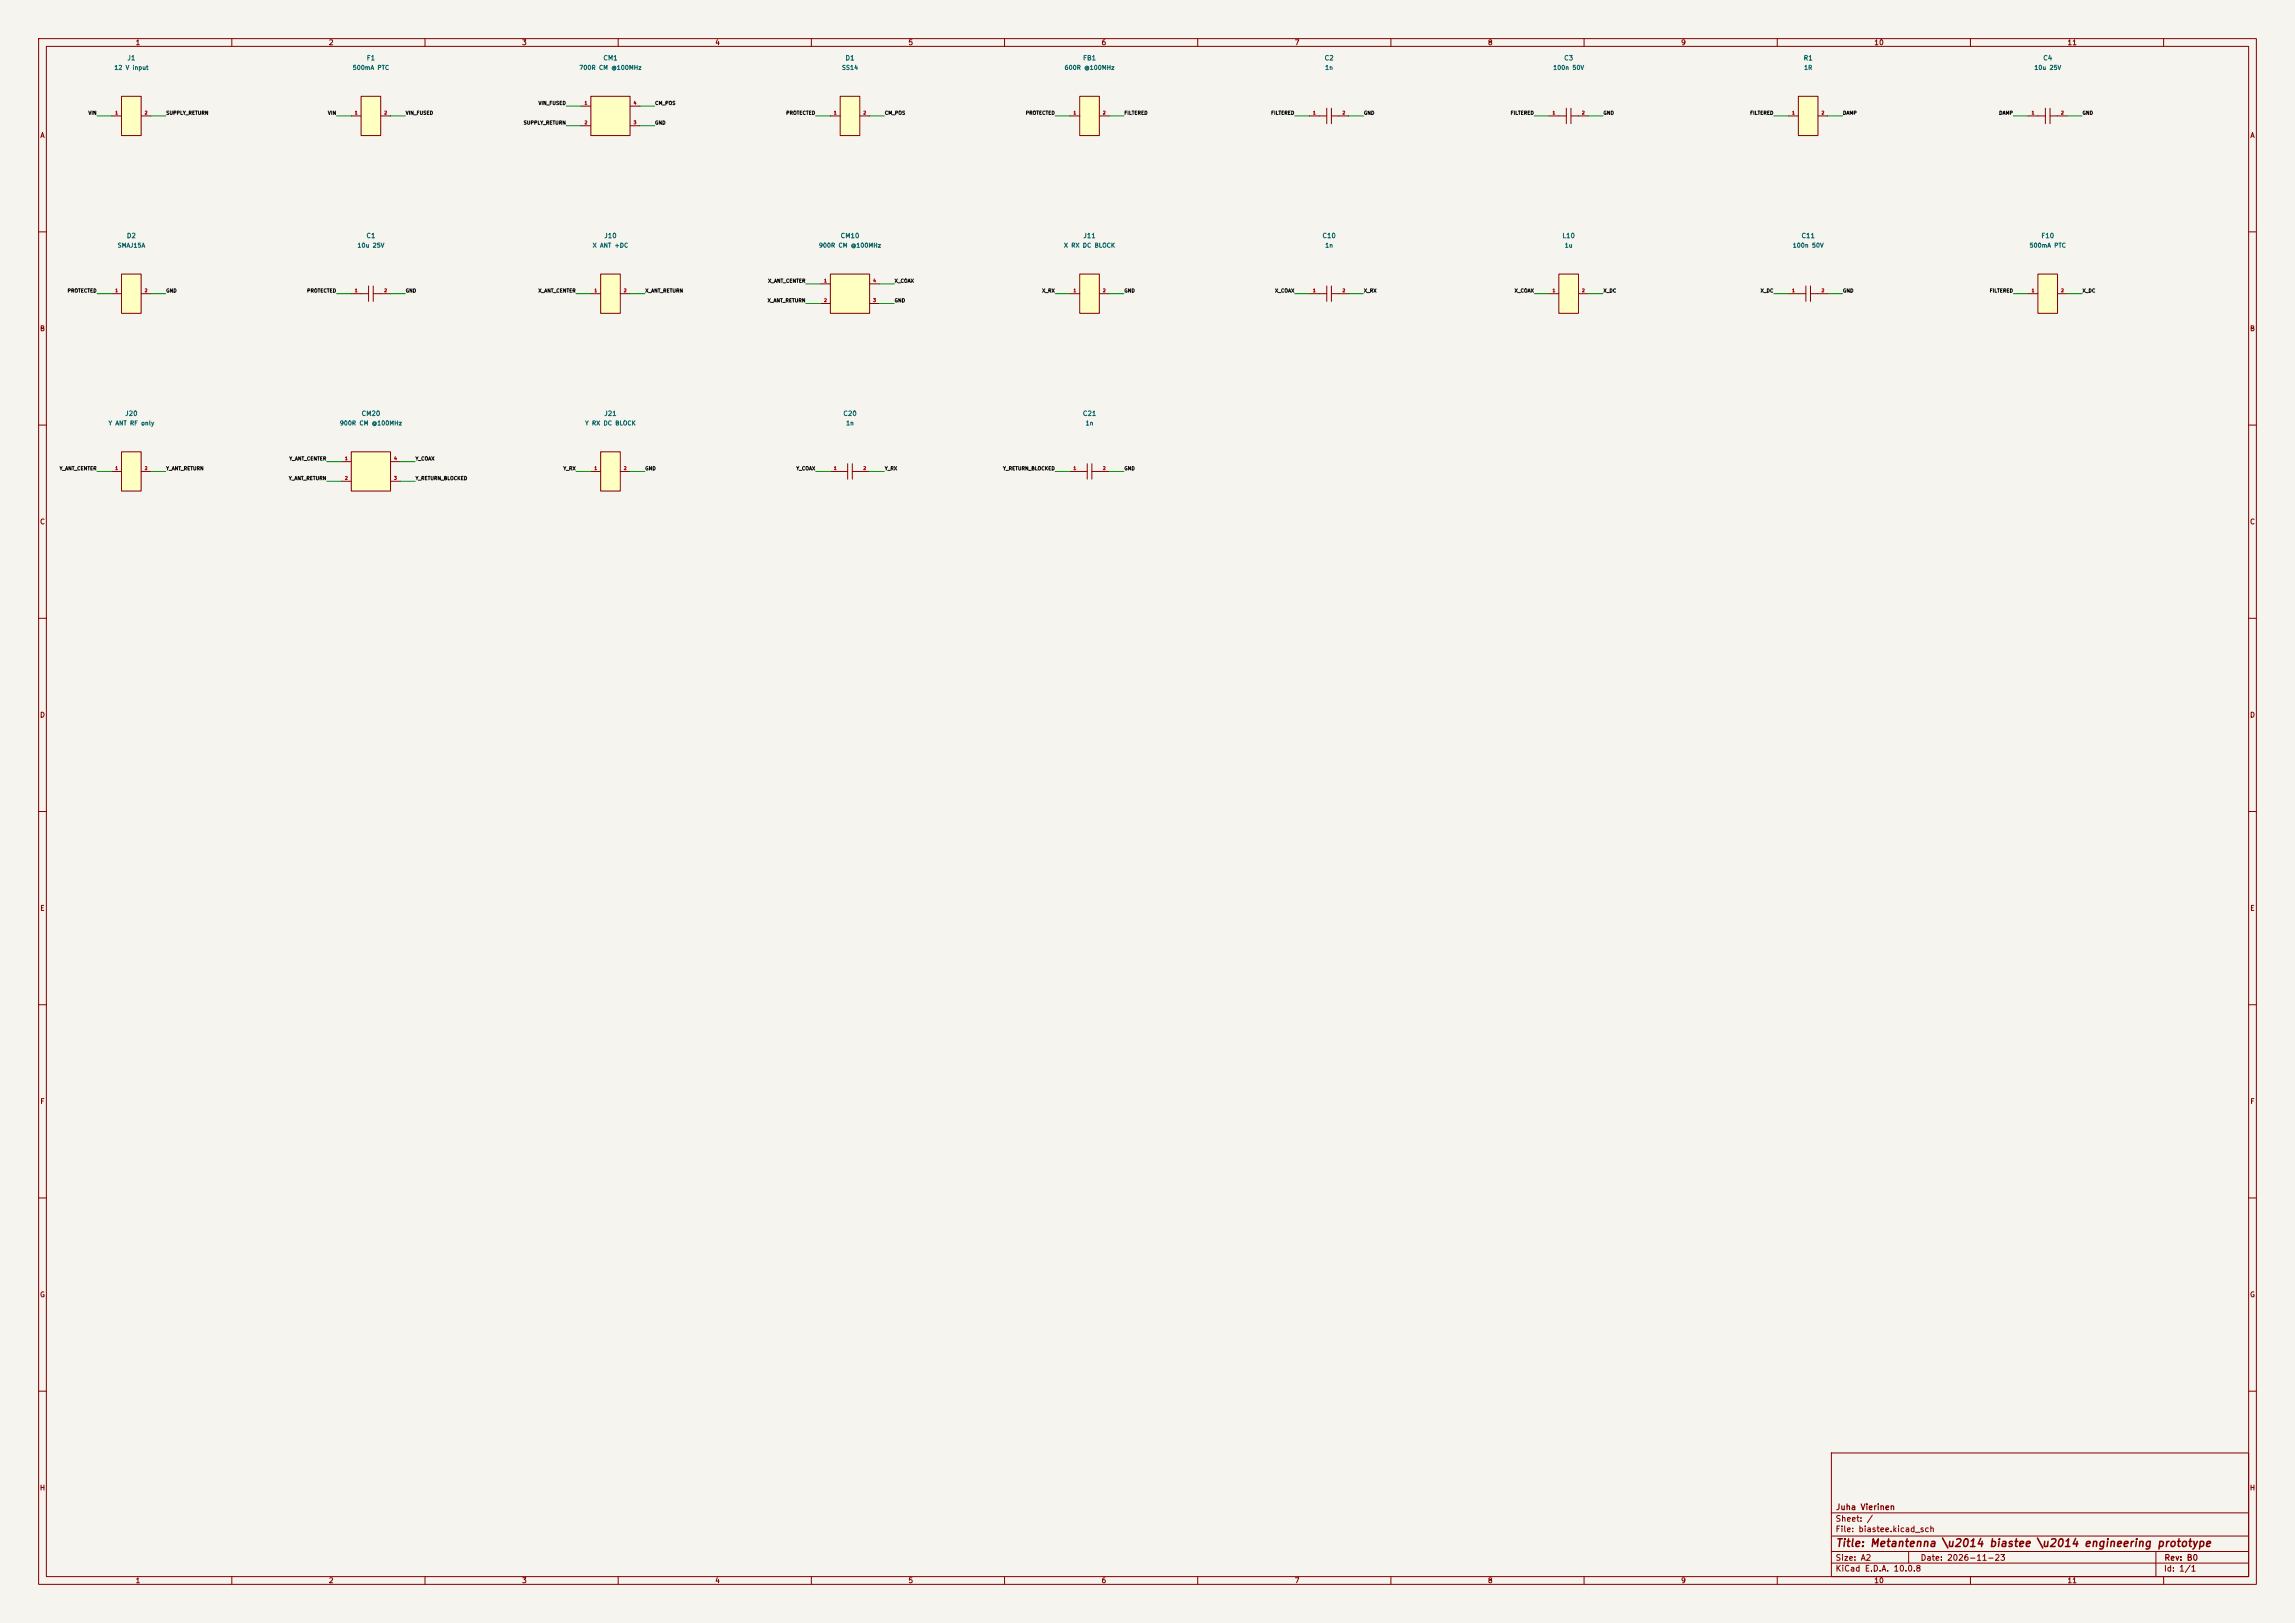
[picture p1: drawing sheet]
<svg xmlns="http://www.w3.org/2000/svg" width="594mm" height="420mm" viewBox="0 0 594 420" stroke-linecap="round" stroke-linejoin="round" font-family="sans-serif">
<defs><g id="words">
<text font-size="2" fill="#840000" x="475" y="400.8">Title: Metantenna \u2014 biastee \u2014 engineering prototype</text>
<g font-size="1.5" fill="#840000">
<text x="475" y="394.1">Sheet: /</text>
<text x="475.1" y="391.1">Juha Vierinen</text>
<text x="475" y="396.8">File: biastee.kicad_sch</text>
<text x="475" y="407">KiCad E.D.A. 10.0.8</text>
<text x="475" y="404.2">Size: A2</text>
<text x="497" y="404.2">Date: 2026-11-23</text>
<text x="560" y="407">Id: 1/1</text>
<text x="560.1" y="404.2">Rev: B0</text>
</g>
<g font-size="1.3" fill="#840000">
<text x="35" y="12">1</text>
<text x="85" y="12">2</text>
<text x="135" y="12">3</text>
<text x="185" y="12">4</text>
<text x="235" y="12">5</text>
<text x="285" y="12">6</text>
<text x="335" y="12">7</text>
<text x="385" y="12">8</text>
<text x="435" y="12">9</text>
<text x="485" y="12">10</text>
<text x="535" y="12">11</text>
<text x="10.3" y="36">A</text>
<text x="582.3" y="36">A</text>
<text x="10.2" y="86">B</text>
<text x="582.2" y="86">B</text>
<text x="10.2" y="136">C</text>
<text x="582.2" y="136">C</text>
<text x="10.2" y="186">D</text>
<text x="582.2" y="186">D</text>
<text x="10.3" y="236">E</text>
<text x="582.3" y="236">E</text>
<text x="10.3" y="286">F</text>
<text x="582.3" y="286">F</text>
<text x="10.2" y="336">G</text>
<text x="582.2" y="336">G</text>
<text x="10.2" y="386">H</text>
<text x="582.2" y="386">H</text>
<text x="35" y="410">1</text>
<text x="85" y="410">2</text>
<text x="135" y="410">3</text>
<text x="185" y="410">4</text>
<text x="235" y="410">5</text>
<text x="285" y="410">6</text>
<text x="335" y="410">7</text>
<text x="385" y="410">8</text>
<text x="435" y="410">9</text>
<text x="485" y="410">10</text>
<text x="535" y="410">11</text>
</g>
<g font-size="1.2" fill="#006464">
<text x="32.9" y="15.9">J1</text>
<text x="94.8" y="15.9">F1</text>
<text x="156" y="15.9">CM1</text>
<text x="218.7" y="15.9">D1</text>
<text x="280.2" y="15.9">FB1</text>
<text x="342.7" y="15.9">C2</text>
<text x="404.7" y="15.9">C3</text>
<text x="466.7" y="15.9">R1</text>
<text x="528.7" y="15.9">C4</text>
<text x="32.7" y="61.9">D2</text>
<text x="94.7" y="61.9">C1</text>
<text x="156.3" y="61.9">J10</text>
<text x="217.5" y="61.9">CM10</text>
<text x="280.3" y="61.9">J11</text>
<text x="342.1" y="61.9">C10</text>
<text x="404.3" y="61.9">L10</text>
<text x="466.1" y="61.9">C11</text>
<text x="528.2" y="61.9">F10</text>
<text x="32.3" y="107.9">J20</text>
<text x="93.5" y="107.9">CM20</text>
<text x="156.3" y="107.9">J21</text>
<text x="218.1" y="107.9">C20</text>
<text x="280.1" y="107.9">C21</text>
</g>
<g font-size="1.1" fill="#006464">
<text x="29.5" y="18.3">12 V input</text>
<text x="91.2" y="18.3">500mA PTC</text>
<text x="149.8" y="18.3">700R CM @100MHz</text>
<text x="217.8" y="18.3">SS14</text>
<text x="275.4" y="18.3">600R @100MHz</text>
<text x="342.9" y="18.3">1n</text>
<text x="401.9" y="18.3">100n 50V</text>
<text x="466.8" y="18.3">1R</text>
<text x="526.4" y="18.3">10u 25V</text>
<text x="30.3" y="64.3">SMAJ15A</text>
<text x="92.4" y="64.3">10u 25V</text>
<text x="153.3" y="64.3">X ANT +DC</text>
<text x="211.8" y="64.3">900R CM @100MHz</text>
<text x="275.3" y="64.3">X RX DC BLOCK</text>
<text x="342.9" y="64.3">1n</text>
<text x="404.9" y="64.3">1u</text>
<text x="463.9" y="64.3">100n 50V</text>
<text x="525.2" y="64.3">500mA PTC</text>
<text x="28" y="110.3">Y ANT RF only</text>
<text x="87.8" y="110.3">900R CM @100MHz</text>
<text x="151.3" y="110.3">Y RX DC BLOCK</text>
<text x="218.9" y="110.3">1n</text>
<text x="280.9" y="110.3">1n</text>
</g>
<g font-size=".9" fill="#0f0f0f">
<text x="22.8" y="29.9">VIN</text>
<text x="42.9" y="29.9">SUPPLY_RETURN</text>
<text x="84.8" y="29.9">VIN</text>
<text x="104.9" y="29.9">VIN_FUSED</text>
<text x="139.3" y="27.4">VIN_FUSED</text>
<text x="169.4" y="27.4">CM_POS</text>
<text x="203.4" y="29.9">PROTECTED</text>
<text x="228.9" y="29.9">CM_POS</text>
<text x="265.4" y="29.9">PROTECTED</text>
<text x="290.9" y="29.9">FILTERED</text>
<text x="328.9" y="29.9">FILTERED</text>
<text x="352.9" y="29.9">GND</text>
<text x="390.9" y="29.9">FILTERED</text>
<text x="414.9" y="29.9">GND</text>
<text x="452.9" y="29.9">FILTERED</text>
<text x="476.9" y="29.9">DAMP</text>
<text x="517.3" y="29.9">DAMP</text>
<text x="538.9" y="29.9">GND</text>
<text x="135.4" y="32.4">SUPPLY_RETURN</text>
<text x="169.4" y="32.4">GND</text>
<text x="17.4" y="75.9">PROTECTED</text>
<text x="42.9" y="75.9">GND</text>
<text x="79.4" y="75.9">PROTECTED</text>
<text x="104.9" y="75.9">GND</text>
<text x="139.2" y="75.9">X_ANT_CENTER</text>
<text x="166.9" y="75.9">X_ANT_RETURN</text>
<text x="198.7" y="73.4">X_ANT_CENTER</text>
<text x="231.4" y="73.4">X_COAX</text>
<text x="269.6" y="75.9">X_RX</text>
<text x="290.9" y="75.9">GND</text>
<text x="329.9" y="75.9">X_COAX</text>
<text x="352.9" y="75.9">X_RX</text>
<text x="391.9" y="75.9">X_COAX</text>
<text x="414.9" y="75.9">X_DC</text>
<text x="455.6" y="75.9">X_DC</text>
<text x="476.9" y="75.9">GND</text>
<text x="514.9" y="75.9">FILTERED</text>
<text x="538.9" y="75.9">X_DC</text>
<text x="198.6" y="78.4">X_ANT_RETURN</text>
<text x="231.4" y="78.4">GND</text>
<text x="74.8" y="119.4">Y_ANT_CENTER</text>
<text x="107.4" y="119.4">Y_COAX</text>
<text x="15.3" y="121.9">Y_ANT_CENTER</text>
<text x="42.9" y="121.9">Y_ANT_RETURN</text>
<text x="74.7" y="124.4">Y_ANT_RETURN</text>
<text x="107.4" y="124.4">Y_RETURN_BLOCKED</text>
<text x="145.7" y="121.9">Y_RX</text>
<text x="166.9" y="121.9">GND</text>
<text x="206" y="121.9">Y_COAX</text>
<text x="228.9" y="121.9">Y_RX</text>
<text x="259.5" y="121.9">Y_RETURN_BLOCKED</text>
<text x="290.9" y="121.9">GND</text>
</g>
<g font-size=".8" fill="#a90000">
<text x="29.7" y="29.8">1</text>
<text x="37.3" y="29.8">2</text>
<text x="91.7" y="29.8">1</text>
<text x="99.3" y="29.8">2</text>
<text x="151.2" y="27.2">1</text>
<text x="163.9" y="27.2">4</text>
<text x="215.7" y="29.8">1</text>
<text x="223.3" y="29.8">2</text>
<text x="277.7" y="29.8">1</text>
<text x="285.3" y="29.8">2</text>
<text x="339.7" y="29.8">1</text>
<text x="347.3" y="29.8">2</text>
<text x="401.7" y="29.8">1</text>
<text x="409.3" y="29.8">2</text>
<text x="463.7" y="29.8">1</text>
<text x="471.3" y="29.8">2</text>
<text x="525.7" y="29.8">1</text>
<text x="533.3" y="29.8">2</text>
<text x="151.2" y="32.3">2</text>
<text x="163.9" y="32.3">3</text>
<text x="29.7" y="75.8">1</text>
<text x="37.3" y="75.8">2</text>
<text x="91.7" y="75.8">1</text>
<text x="99.3" y="75.8">2</text>
<text x="153.7" y="75.8">1</text>
<text x="161.3" y="75.8">2</text>
<text x="213.2" y="73.2">1</text>
<text x="225.9" y="73.2">4</text>
<text x="277.7" y="75.8">1</text>
<text x="285.3" y="75.8">2</text>
<text x="339.7" y="75.8">1</text>
<text x="347.3" y="75.8">2</text>
<text x="401.7" y="75.8">1</text>
<text x="409.3" y="75.8">2</text>
<text x="463.7" y="75.8">1</text>
<text x="471.3" y="75.8">2</text>
<text x="525.7" y="75.8">1</text>
<text x="533.3" y="75.8">2</text>
<text x="213.2" y="78.3">2</text>
<text x="225.9" y="78.3">3</text>
<text x="89.2" y="119.2">1</text>
<text x="101.9" y="119.2">4</text>
<text x="29.7" y="121.8">1</text>
<text x="37.3" y="121.8">2</text>
<text x="89.2" y="124.3">2</text>
<text x="101.9" y="124.3">3</text>
<text x="153.7" y="121.8">1</text>
<text x="161.3" y="121.8">2</text>
<text x="215.7" y="121.8">1</text>
<text x="223.3" y="121.8">2</text>
<text x="277.7" y="121.8">1</text>
<text x="285.3" y="121.8">2</text>
</g>
</g></defs>
<path d="M0 0h594v420h-594z" fill="#f5f4ef" stroke="#f5f4ef" stroke-width=".26"/>
<g fill="none" stroke="#840000" stroke-width=".26">
<path d="M10 10h574v400h-574zM12 12h570v396h-570zM60 10v2M110 10v2M160 10v2M210 10v2M260 10v2M310 10v2M360 10v2M410 10v2M460 10v2M510 10v2"/>
<path d="M560 10v2M10 60h2M582 60h2M10 110h2M582 110h2M10 160h2M582 160h2M10 210h2M582 210h2M10 260h2M582 260h2M10 310h2"/>
<path d="M582 310h2M10 360h2M474 376h108v32h-108zM582 360h2M474 397.5h108M474 391.5h108M60 408v2M110 408v2M160 408v2M210 408v2M260 408v2M310 408v2"/>
<path d="M360 408v2M410 408v2M460 408v2M474 404.5h108M474 401.5h108M494 401.5v3M510 408v2M558 401.5v6.5M560 408v2"/>
</g>
<path d="M214.9 70.9h10.2v10.2h-10.2z" fill="#ffffc2"/>
<path d="M212.4 73.5h2.5M212.4 78.5h2.5M214.9 70.9h10.2v10.2h-10.2zM225.1 73.5h2.5M225.1 78.5h2.5M338.9 76h4.5M343.4 74v4M344.6 76h4.5M344.6 74v4" fill="none" stroke="#840000" stroke-width=".26"/>
<path d="M279.5 70.9h5v10.2h-5z" fill="#ffffc2"/>
<path d="M338.9 30h4.5M343.4 28v4M344.6 30h4.5M344.6 28v4M276.9 76h2.6M279.5 70.9h5v10.2h-5zM284.5 76h2.6" fill="none" stroke="#840000" stroke-width=".26"/>
<path d="M279.5 24.9h5v10.2h-5z" fill="#ffffc2"/>
<path d="M276.9 30h2.6M279.5 24.9h5v10.2h-5zM284.5 30h2.6" fill="none" stroke="#840000" stroke-width=".26"/>
<path d="M90.9 116.9h10.2v10.2h-10.2z" fill="#ffffc2"/>
<path d="M88.4 119.5h2.5M90.9 116.9h10.2v10.2h-10.2zM101.1 119.5h2.5M88.4 124.5h2.5M101.1 124.5h2.5" fill="none" stroke="#840000" stroke-width=".26"/>
<path d="M31.5 116.9h5v10.2h-5z" fill="#ffffc2"/>
<path d="M90.9 76h4.5M95.4 74v4M96.6 76h4.5M96.6 74v4M31.5 116.9h5v10.2h-5zM28.9 122h2.6M36.5 122h2.6" fill="none" stroke="#840000" stroke-width=".26"/>
<path d="M152.9 24.9h10.2v10.2h-10.2z" fill="#ffffc2"/>
<path d="M150.4 27.5h2.5M150.4 32.5h2.5M152.9 24.9h10.2v10.2h-10.2zM163.1 27.5h2.5M163.1 32.5h2.5" fill="none" stroke="#840000" stroke-width=".26"/>
<path d="M31.5 70.9h5v10.2h-5z" fill="#ffffc2"/>
<path d="M28.9 76h2.6M31.5 70.9h5v10.2h-5zM36.5 76h2.6" fill="none" stroke="#840000" stroke-width=".26"/>
<path d="M93.5 24.9h5v10.2h-5z" fill="#ffffc2"/>
<path d="M90.9 30h2.6M93.5 24.9h5v10.2h-5zM98.5 30h2.6" fill="none" stroke="#840000" stroke-width=".26"/>
<path d="M31.5 24.9h5v10.2h-5z" fill="#ffffc2"/>
<path d="M28.9 30h2.6M31.5 24.9h5v10.2h-5zM36.5 30h2.6" fill="none" stroke="#840000" stroke-width=".26"/>
<path d="M527.5 70.9h5v10.2h-5z" fill="#ffffc2"/>
<path d="M524.9 76h2.6M527.5 70.9h5v10.2h-5zM532.5 76h2.6" fill="none" stroke="#840000" stroke-width=".26"/>
<path d="M217.5 24.9h5v10.2h-5z" fill="#ffffc2"/>
<path d="M214.9 30h2.6M217.5 24.9h5v10.2h-5zM222.5 30h2.6M462.9 76h4.5M467.4 74v4M468.6 76h4.5M468.6 74v4M276.9 122h4.5M281.4 120v4M282.6 122h4.5M282.6 120v4" fill="none" stroke="#840000" stroke-width=".26"/>
<path d="M403.5 70.9h5v10.2h-5z" fill="#ffffc2"/>
<path d="M524.9 30h4.5M529.4 28v4M530.6 30h4.5M530.6 28v4M400.9 76h2.6M403.5 70.9h5v10.2h-5zM408.5 76h2.6" fill="none" stroke="#840000" stroke-width=".26"/>
<path d="M155.5 70.9h5v10.2h-5z" fill="#ffffc2"/>
<path d="M152.9 76h2.6M155.5 70.9h5v10.2h-5zM160.5 76h2.6" fill="none" stroke="#840000" stroke-width=".26"/>
<path d="M465.5 24.9h5v10.2h-5z" fill="#ffffc2"/>
<path d="M400.9 30h4.5M405.4 28v4M406.6 30h4.5M406.6 28v4M462.9 30h2.6M465.5 24.9h5v10.2h-5zM470.5 30h2.6M214.9 122h4.5M219.4 120v4M220.6 122h4.5M220.6 120v4" fill="none" stroke="#840000" stroke-width=".26"/>
<path d="M155.5 116.9h5v10.2h-5z" fill="#ffffc2"/>
<path d="M155.5 116.9h5v10.2h-5zM152.9 122h2.6M160.5 122h2.6" fill="none" stroke="#840000" stroke-width=".26"/>
<g fill="none" stroke="#009600" stroke-width=".26">
<path d="M25.1 30h3.8M39.1 30h3.8M87.1 30h3.8M101.1 30h3.8M146.6 27.5h3.8M146.6 32.5h3.8M165.6 27.5h3.8M165.6 32.5h3.8M211.1 30h3.8M225.1 30h3.8M273.1 30h3.8M287.1 30h3.8"/>
<path d="M335.1 30h3.8M349.1 30h3.8M397.1 30h3.8M411.1 30h3.8M459.1 30h3.8M473.1 30h3.8M521.1 30h3.8M535.1 30h3.8M25.1 76h3.8M39.1 76h3.8M87.1 76h3.8M101.1 76h3.8"/>
<path d="M149.1 76h3.8M163.1 76h3.8M208.6 78.5h3.8M208.6 73.5h3.8M227.6 78.5h3.8M227.6 73.5h3.8M273.1 76h3.8M287.1 76h3.8M335.1 76h3.8M349.1 76h3.8M397.1 76h3.8M411.1 76h3.8"/>
<path d="M459.1 76h3.8M473.1 76h3.8M521.1 76h3.8M535.1 76h3.8M84.6 119.5h3.8M103.6 119.5h3.8M25.1 122h3.8M39.1 122h3.8M84.6 124.5h3.8M103.6 124.5h3.8M149.1 122h3.8M163.1 122h3.8"/>
<path d="M211.1 122h3.8M225.1 122h3.8M273.1 122h3.8M287.1 122h3.8"/>
</g>
<use href="#words"/>
</svg>
